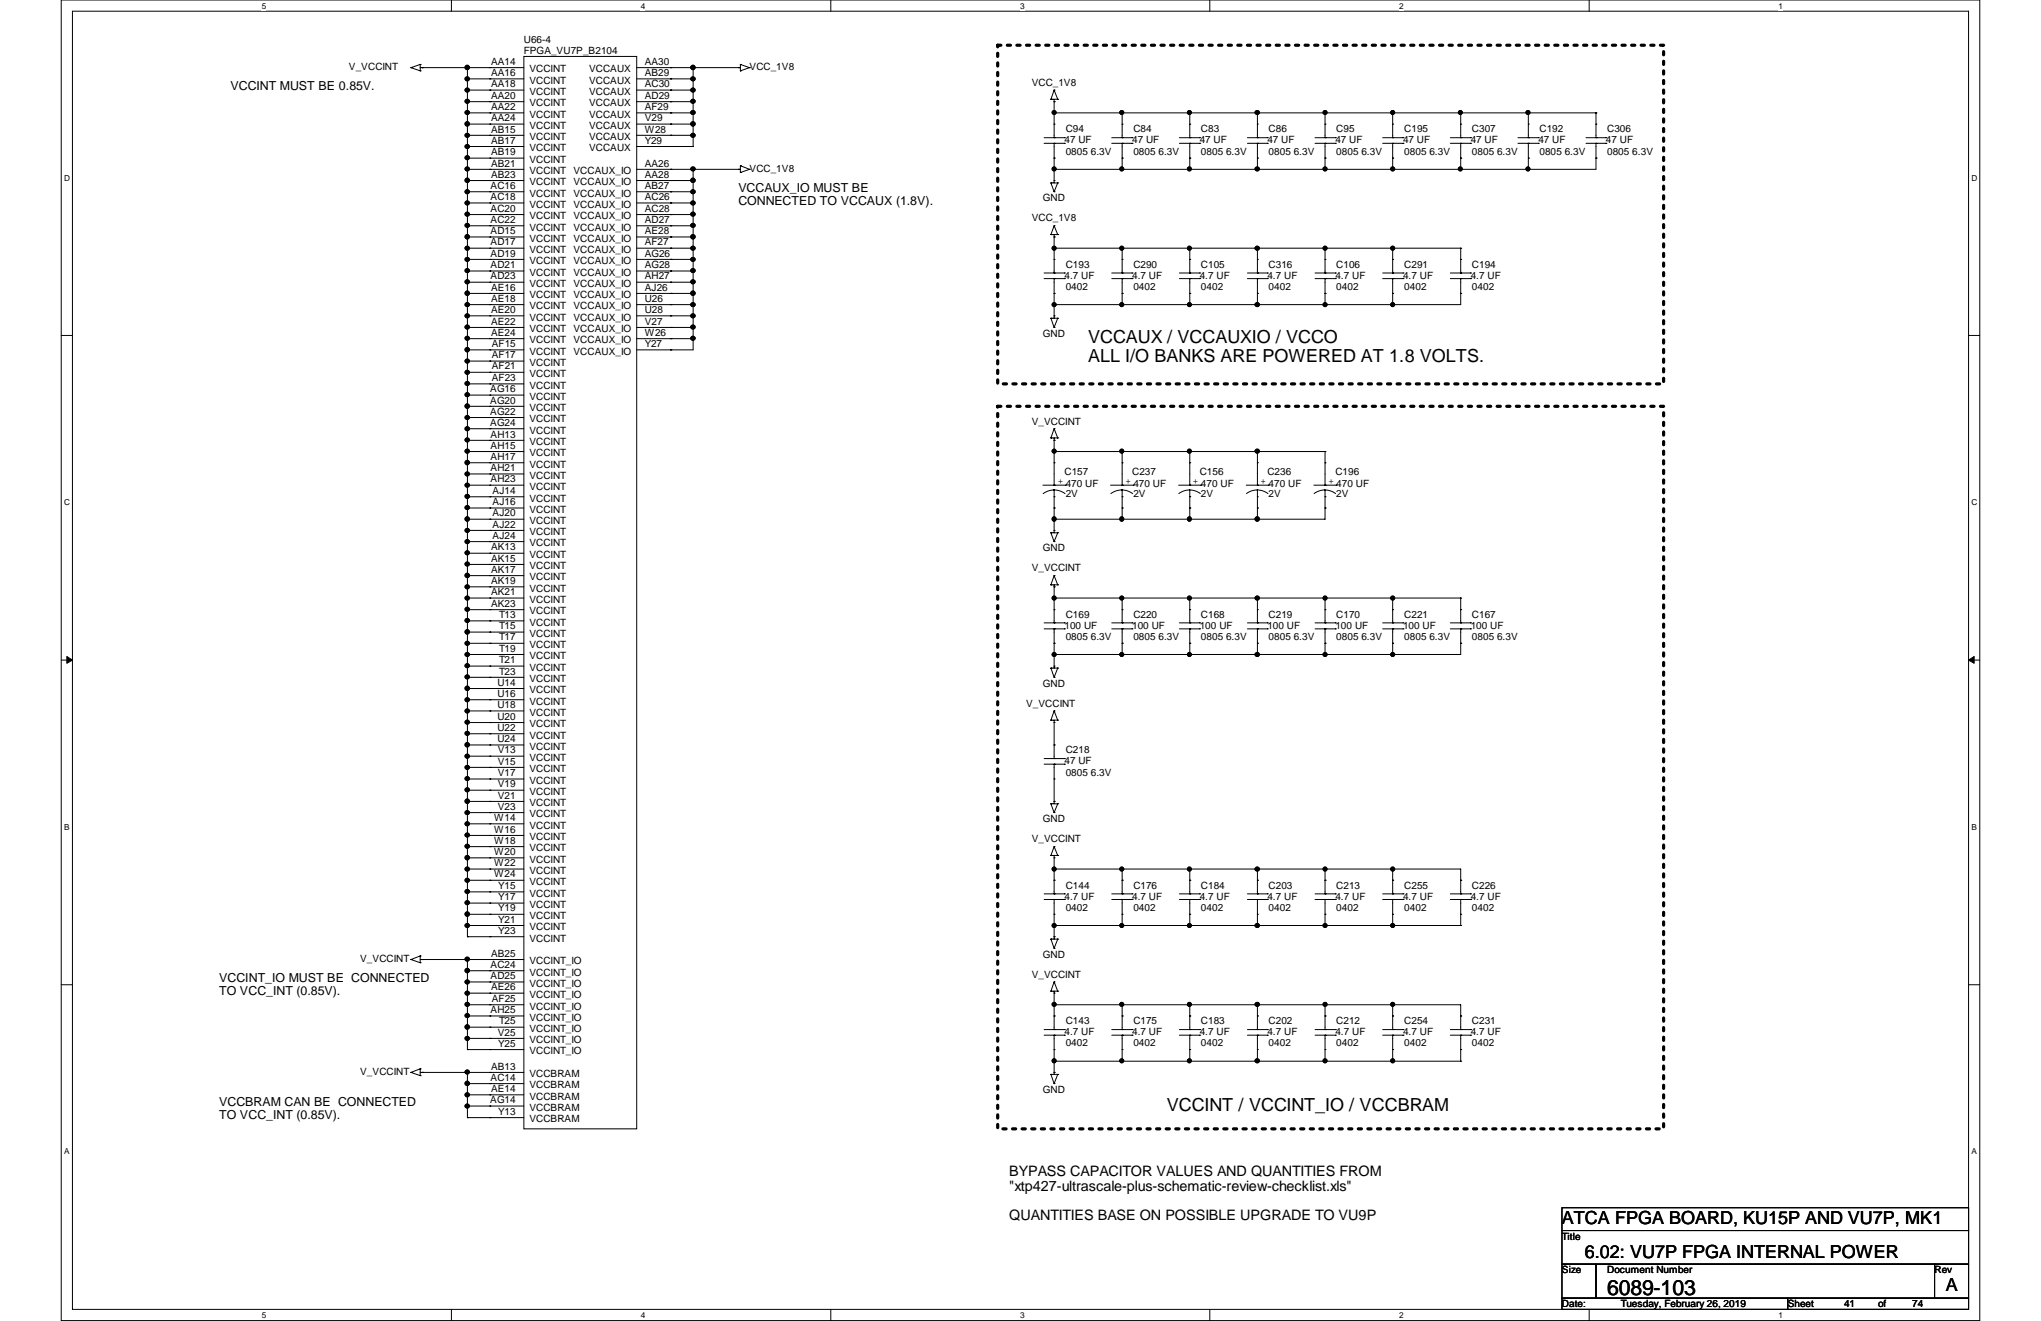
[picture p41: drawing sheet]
<svg xmlns="http://www.w3.org/2000/svg" width="432mm" height="279mm" viewBox="0 0 432 279" stroke-linecap="round" stroke-linejoin="round" font-family="sans-serif">
<defs><g id="words">
<text font-size="4.5" x="340" y="273.8">6089-103</text>
<g font-size="3.8">
<text x="230.2" y="72.6">VCCAUX / VCCAUXIO / VCCO</text>
<text x="230.2" y="76.5">ALL I/O BANKS ARE POWERED AT 1.8 VOLTS.</text>
<text x="246.9" y="234.9">VCCINT / VCCINT_IO / VCCBRAM</text>
<text x="330.5" y="258.8">ATCA FPGA BOARD, KU15P AND VU7P, MK1</text>
<text x="335.3" y="266">6.02: VU7P FPGA INTERNAL POWER</text>
<text x="411.6" y="273.1">A</text>
</g>
<g font-size="3">
<text x="213.5" y="248.7">BYPASS CAPACITOR VALUES AND QUANTITIES FROM</text>
<text x="213.5" y="251.8">&quot;xtp427-ultrascale-plus-schematic-review-checklist.xls&quot;</text>
<text x="213.5" y="258.1">QUANTITIES BASE ON POSSIBLE UPGRADE TO VU9P</text>
</g>
<g font-size="2.6">
<text x="48.8" y="19.1">VCCINT MUST BE 0.85V.</text>
<text x="156.2" y="40.6">VCCAUX_IO MUST BE</text>
<text x="156.2" y="43.3">CONNECTED TO VCCAUX (1.8V).</text>
<text x="46.4" y="207.7">VCCINT_IO MUST BE CONNECTED</text>
<text x="46.4" y="210.4">TO VCC_INT (0.85V).</text>
<text x="46.4" y="233.9">VCCBRAM CAN BE CONNECTED</text>
<text x="46.4" y="236.6">TO VCC_INT (0.85V).</text>
</g>
<g font-size="2.1">
<text x="110.8" y="11.5">FPGA_VU7P_B2104</text>
<text x="110.8" y="9.1">U66-4</text>
<text x="73.8" y="14.8">V_VCCINT</text>
<text x="103.9" y="13.7">AA14</text>
<text x="103.9" y="16.1">AA16</text>
<text x="112" y="15.3">VCCINT</text>
<text x="112" y="17.7">VCCINT</text>
<text x="124.6" y="15.3">VCCAUX</text>
<text x="124.6" y="17.7">VCCAUX</text>
<text x="136.4" y="13.7">AA30</text>
<text x="136.4" y="16.1">AB29</text>
<text x="158.6" y="14.8">VCC_1V8</text>
<text x="103.9" y="18.5">AA18</text>
<text x="103.9" y="20.9">AA20</text>
<text x="103.9" y="23.3">AA22</text>
<text x="112" y="20.1">VCCINT</text>
<text x="112" y="22.5">VCCINT</text>
<text x="124.6" y="20.1">VCCAUX</text>
<text x="124.6" y="22.5">VCCAUX</text>
<text x="136.4" y="18.5">AC30</text>
<text x="136.4" y="20.9">AD29</text>
<text x="136.4" y="23.3">AF29</text>
<text x="218.3" y="18.2">VCC_1V8</text>
<text x="103.9" y="25.7">AA24</text>
<text x="103.9" y="28">AB15</text>
<text x="112" y="24.9">VCCINT</text>
<text x="112" y="27.3">VCCINT</text>
<text x="112" y="29.6">VCCINT</text>
<text x="124.6" y="24.9">VCCAUX</text>
<text x="124.6" y="27.3">VCCAUX</text>
<text x="124.6" y="29.6">VCCAUX</text>
<text x="136.4" y="25.7">V29</text>
<text x="136.4" y="28">W28</text>
<text x="225.5" y="27.9">C94</text>
<text x="239.8" y="27.9">C84</text>
<text x="254.1" y="27.9">C83</text>
<text x="268.4" y="27.9">C86</text>
<text x="282.7" y="27.9">C95</text>
<text x="297.1" y="27.9">C195</text>
<text x="311.4" y="27.9">C307</text>
<text x="325.7" y="27.9">C192</text>
<text x="340" y="27.9">C306</text>
<text x="103.9" y="30.4">AB17</text>
<text x="103.9" y="32.9">AB19</text>
<text x="103.9" y="35.2">AB21</text>
<text x="112" y="32">VCCINT</text>
<text x="112" y="34.5">VCCINT</text>
<text x="124.6" y="32">VCCAUX</text>
<text x="136.4" y="35.2">AA26</text>
<text x="136.4" y="30.4">Y29</text>
<text x="225.2" y="30.3">47 UF</text>
<text x="225.5" y="32.8">0805 6.3V</text>
<text x="239.5" y="30.3">47 UF</text>
<text x="239.8" y="32.8">0805 6.3V</text>
<text x="253.8" y="30.3">47 UF</text>
<text x="254.1" y="32.8">0805 6.3V</text>
<text x="268.1" y="30.3">47 UF</text>
<text x="268.4" y="32.8">0805 6.3V</text>
<text x="282.5" y="30.3">47 UF</text>
<text x="282.7" y="32.8">0805 6.3V</text>
<text x="296.8" y="30.3">47 UF</text>
<text x="297.1" y="32.8">0805 6.3V</text>
<text x="311.1" y="30.3">47 UF</text>
<text x="311.4" y="32.8">0805 6.3V</text>
<text x="325.5" y="30.3">47 UF</text>
<text x="325.7" y="32.8">0805 6.3V</text>
<text x="339.8" y="30.3">47 UF</text>
<text x="340" y="32.8">0805 6.3V</text>
<text x="103.8" y="40">AC16</text>
<text x="103.9" y="37.6">AB23</text>
<text x="112" y="36.8">VCCINT</text>
<text x="112" y="39.2">VCCINT</text>
<text x="112" y="41.6">VCCINT</text>
<text x="121.3" y="36.8">VCCAUX_IO</text>
<text x="121.3" y="39.2">VCCAUX_IO</text>
<text x="121.3" y="41.6">VCCAUX_IO</text>
<text x="136.4" y="37.6">AA28</text>
<text x="136.4" y="40">AB27</text>
<text x="158.6" y="36.3">VCC_1V8</text>
<text x="103.8" y="42.3">AC18</text>
<text x="103.8" y="44.8">AC20</text>
<text x="103.8" y="47.2">AC22</text>
<text x="112" y="43.9">VCCINT</text>
<text x="112" y="46.4">VCCINT</text>
<text x="121.3" y="43.9">VCCAUX_IO</text>
<text x="121.3" y="46.4">VCCAUX_IO</text>
<text x="136.4" y="42.3">AC26</text>
<text x="136.4" y="44.8">AC28</text>
<text x="136.4" y="47.2">AD27</text>
<text x="218.3" y="46.8">VCC_1V8</text>
<text x="220.6" y="42.5">GND</text>
<text x="103.8" y="49.5">AD15</text>
<text x="103.8" y="51.9">AD17</text>
<text x="112" y="48.8">VCCINT</text>
<text x="112" y="51.1">VCCINT</text>
<text x="112" y="53.5">VCCINT</text>
<text x="121.3" y="48.8">VCCAUX_IO</text>
<text x="121.3" y="51.1">VCCAUX_IO</text>
<text x="121.3" y="53.5">VCCAUX_IO</text>
<text x="136.4" y="49.5">AE28</text>
<text x="136.4" y="51.9">AF27</text>
<text x="103.8" y="54.3">AD19</text>
<text x="103.8" y="56.7">AD21</text>
<text x="103.8" y="59.1">AD23</text>
<text x="112" y="55.9">VCCINT</text>
<text x="112" y="58.3">VCCINT</text>
<text x="121.3" y="55.9">VCCAUX_IO</text>
<text x="121.3" y="58.3">VCCAUX_IO</text>
<text x="136.4" y="54.3">AG26</text>
<text x="136.4" y="56.7">AG28</text>
<text x="136.4" y="59.1">AH27</text>
<text x="225.2" y="59">4.7 UF</text>
<text x="225.5" y="56.6">C193</text>
<text x="239.5" y="59">4.7 UF</text>
<text x="239.8" y="56.6">C290</text>
<text x="253.8" y="59">4.7 UF</text>
<text x="254.1" y="56.6">C105</text>
<text x="268.1" y="59">4.7 UF</text>
<text x="268.4" y="56.6">C316</text>
<text x="282.5" y="59">4.7 UF</text>
<text x="282.7" y="56.6">C106</text>
<text x="296.8" y="59">4.7 UF</text>
<text x="297.1" y="56.6">C291</text>
<text x="311.1" y="59">4.7 UF</text>
<text x="311.4" y="56.6">C194</text>
<text x="103.9" y="61.5">AE16</text>
<text x="103.9" y="63.8">AE18</text>
<text x="112" y="60.7">VCCINT</text>
<text x="112" y="63.1">VCCINT</text>
<text x="112" y="65.4">VCCINT</text>
<text x="121.3" y="60.7">VCCAUX_IO</text>
<text x="121.3" y="63.1">VCCAUX_IO</text>
<text x="121.3" y="65.4">VCCAUX_IO</text>
<text x="136.4" y="61.5">AJ26</text>
<text x="136.4" y="63.8">U26</text>
<text x="225.5" y="61.4">0402</text>
<text x="239.8" y="61.4">0402</text>
<text x="254.1" y="61.4">0402</text>
<text x="268.4" y="61.4">0402</text>
<text x="282.7" y="61.4">0402</text>
<text x="297.1" y="61.4">0402</text>
<text x="311.4" y="61.4">0402</text>
<text x="103.9" y="66.2">AE20</text>
<text x="103.9" y="68.7">AE22</text>
<text x="103.9" y="71">AE24</text>
<text x="112" y="67.8">VCCINT</text>
<text x="112" y="70.3">VCCINT</text>
<text x="121.3" y="67.8">VCCAUX_IO</text>
<text x="121.3" y="70.3">VCCAUX_IO</text>
<text x="136.4" y="66.2">U28</text>
<text x="136.4" y="68.7">V27</text>
<text x="136.4" y="71">W26</text>
<text x="220.6" y="71.2">GND</text>
<text x="104.1" y="73.4">AF15</text>
<text x="104.1" y="75.8">AF17</text>
<text x="112" y="72.6">VCCINT</text>
<text x="112" y="75">VCCINT</text>
<text x="112" y="77.4">VCCINT</text>
<text x="121.3" y="72.6">VCCAUX_IO</text>
<text x="121.3" y="75">VCCAUX_IO</text>
<text x="136.4" y="73.4">Y27</text>
<text x="103.7" y="83">AG16</text>
<text x="104.1" y="78.1">AF21</text>
<text x="104.1" y="80.6">AF23</text>
<text x="112" y="79.8">VCCINT</text>
<text x="112" y="82.2">VCCINT</text>
<text x="103.7" y="85.3">AG20</text>
<text x="103.7" y="87.7">AG22</text>
<text x="112" y="84.6">VCCINT</text>
<text x="112" y="87">VCCINT</text>
<text x="112" y="89.3">VCCINT</text>
<text x="218.3" y="89.8">V_VCCINT</text>
<text x="103.7" y="90.1">AG24</text>
<text x="103.8" y="92.5">AH13</text>
<text x="103.8" y="94.9">AH15</text>
<text x="112" y="91.7">VCCINT</text>
<text x="112" y="94.1">VCCINT</text>
<text x="103.8" y="97.3">AH17</text>
<text x="103.8" y="99.7">AH21</text>
<text x="112" y="96.5">VCCINT</text>
<text x="112" y="98.9">VCCINT</text>
<text x="112" y="101.3">VCCINT</text>
<text x="225.2" y="100.5">C157</text>
<text x="239.5" y="100.5">C237</text>
<text x="253.8" y="100.5">C156</text>
<text x="268.1" y="100.5">C236</text>
<text x="282.5" y="100.5">C196</text>
<text x="103.8" y="102">AH23</text>
<text x="104.2" y="104.5">AJ14</text>
<text x="104.2" y="106.8">AJ16</text>
<text x="112" y="103.6">VCCINT</text>
<text x="112" y="106.1">VCCINT</text>
<text x="223.8" y="102.4">+</text>
<text x="225.5" y="103">470 UF</text>
<text x="225.5" y="105.1">2V</text>
<text x="238.1" y="102.4">+</text>
<text x="239.8" y="103">470 UF</text>
<text x="239.8" y="105.1">2V</text>
<text x="252.4" y="102.4">+</text>
<text x="254.1" y="103">470 UF</text>
<text x="254.1" y="105.1">2V</text>
<text x="266.7" y="102.4">+</text>
<text x="268.4" y="103">470 UF</text>
<text x="268.4" y="105.1">2V</text>
<text x="281.1" y="102.4">+</text>
<text x="282.7" y="103">470 UF</text>
<text x="282.7" y="105.1">2V</text>
<text x="104.2" y="109.2">AJ20</text>
<text x="104.2" y="111.6">AJ22</text>
<text x="104.2" y="114">AJ24</text>
<text x="112" y="108.5">VCCINT</text>
<text x="112" y="110.8">VCCINT</text>
<text x="112" y="113.2">VCCINT</text>
<text x="103.9" y="116.4">AK13</text>
<text x="103.9" y="118.8">AK15</text>
<text x="112" y="115.6">VCCINT</text>
<text x="112" y="118">VCCINT</text>
<text x="220.6" y="116.5">GND</text>
<text x="103.9" y="121.2">AK17</text>
<text x="103.9" y="123.5">AK19</text>
<text x="103.9" y="125.9">AK21</text>
<text x="112" y="120.4">VCCINT</text>
<text x="112" y="122.8">VCCINT</text>
<text x="112" y="125.1">VCCINT</text>
<text x="218.3" y="120.8">V_VCCINT</text>
<text x="103.9" y="128.4">AK23</text>
<text x="105.6" y="130.7">T13</text>
<text x="112" y="127.5">VCCINT</text>
<text x="112" y="130">VCCINT</text>
<text x="225.5" y="130.6">C169</text>
<text x="239.8" y="130.6">C220</text>
<text x="254.1" y="130.6">C168</text>
<text x="268.4" y="130.6">C219</text>
<text x="282.7" y="130.6">C170</text>
<text x="297.1" y="130.6">C221</text>
<text x="311.4" y="130.6">C167</text>
<text x="105.6" y="133.1">T15</text>
<text x="105.6" y="135.5">T17</text>
<text x="105.6" y="137.8">T19</text>
<text x="112" y="132.3">VCCINT</text>
<text x="112" y="134.7">VCCINT</text>
<text x="112" y="137.1">VCCINT</text>
<text x="225.2" y="133">100 UF</text>
<text x="225.5" y="135.4">0805 6.3V</text>
<text x="239.5" y="133">100 UF</text>
<text x="239.8" y="135.4">0805 6.3V</text>
<text x="253.8" y="133">100 UF</text>
<text x="254.1" y="135.4">0805 6.3V</text>
<text x="268.1" y="133">100 UF</text>
<text x="268.4" y="135.4">0805 6.3V</text>
<text x="282.5" y="133">100 UF</text>
<text x="282.7" y="135.4">0805 6.3V</text>
<text x="296.8" y="133">100 UF</text>
<text x="297.1" y="135.4">0805 6.3V</text>
<text x="311.1" y="133">100 UF</text>
<text x="311.4" y="135.4">0805 6.3V</text>
<text x="105.6" y="140.3">T21</text>
<text x="105.6" y="142.7">T23</text>
<text x="112" y="139.4">VCCINT</text>
<text x="112" y="141.9">VCCINT</text>
<text x="105.2" y="145">U14</text>
<text x="105.2" y="147.4">U16</text>
<text x="105.2" y="149.8">U18</text>
<text x="112" y="144.3">VCCINT</text>
<text x="112" y="146.6">VCCINT</text>
<text x="112" y="149">VCCINT</text>
<text x="217.1" y="149.5">V_VCCINT</text>
<text x="220.6" y="145.2">GND</text>
<text x="105.2" y="152.2">U20</text>
<text x="105.2" y="154.6">U22</text>
<text x="112" y="151.4">VCCINT</text>
<text x="112" y="153.8">VCCINT</text>
<text x="105.2" y="157">U24</text>
<text x="105.3" y="159.3">V13</text>
<text x="105.3" y="161.7">V15</text>
<text x="112" y="156.2">VCCINT</text>
<text x="112" y="158.6">VCCINT</text>
<text x="112" y="161">VCCINT</text>
<text x="225.2" y="161.6">47 UF</text>
<text x="225.5" y="159.3">C218</text>
<text x="105.3" y="164.2">V17</text>
<text x="105.3" y="166.5">V19</text>
<text x="112" y="163.3">VCCINT</text>
<text x="112" y="165.8">VCCINT</text>
<text x="225.5" y="164.1">0805 6.3V</text>
<text x="104.6" y="173.7">W14</text>
<text x="105.3" y="168.9">V21</text>
<text x="105.3" y="171.3">V23</text>
<text x="112" y="168.1">VCCINT</text>
<text x="112" y="170.5">VCCINT</text>
<text x="112" y="172.9">VCCINT</text>
<text x="220.6" y="173.8">GND</text>
<text x="104.6" y="176.1">W16</text>
<text x="104.6" y="178.5">W18</text>
<text x="112" y="175.3">VCCINT</text>
<text x="112" y="177.7">VCCINT</text>
<text x="218.3" y="178.1">V_VCCINT</text>
<text x="104.6" y="180.8">W20</text>
<text x="104.6" y="183.2">W22</text>
<text x="104.6" y="185.6">W24</text>
<text x="112" y="180.1">VCCINT</text>
<text x="112" y="182.5">VCCINT</text>
<text x="112" y="184.8">VCCINT</text>
<text x="105.4" y="188">Y15</text>
<text x="105.4" y="190.4">Y17</text>
<text x="112" y="187.2">VCCINT</text>
<text x="112" y="189.7">VCCINT</text>
<text x="225.2" y="190.3">4.7 UF</text>
<text x="225.5" y="188">C144</text>
<text x="239.5" y="190.3">4.7 UF</text>
<text x="239.8" y="188">C176</text>
<text x="253.8" y="190.3">4.7 UF</text>
<text x="254.1" y="188">C184</text>
<text x="268.1" y="190.3">4.7 UF</text>
<text x="268.4" y="188">C203</text>
<text x="282.5" y="190.3">4.7 UF</text>
<text x="282.7" y="188">C213</text>
<text x="296.8" y="190.3">4.7 UF</text>
<text x="297.1" y="188">C255</text>
<text x="311.1" y="190.3">4.7 UF</text>
<text x="311.4" y="188">C226</text>
<text x="105.4" y="192.8">Y19</text>
<text x="105.4" y="195.2">Y21</text>
<text x="105.4" y="197.5">Y23</text>
<text x="112" y="192">VCCINT</text>
<text x="112" y="194.4">VCCINT</text>
<text x="112" y="196.8">VCCINT</text>
<text x="225.5" y="192.7">0402</text>
<text x="239.8" y="192.7">0402</text>
<text x="254.1" y="192.7">0402</text>
<text x="268.4" y="192.7">0402</text>
<text x="282.7" y="192.7">0402</text>
<text x="297.1" y="192.7">0402</text>
<text x="311.4" y="192.7">0402</text>
<text x="76.2" y="203.5">V_VCCINT</text>
<text x="103.9" y="202.4">AB25</text>
<text x="112" y="199.1">VCCINT</text>
<text x="112" y="204">VCCINT_IO</text>
<text x="220.6" y="202.5">GND</text>
<text x="103.8" y="204.7">AC24</text>
<text x="103.8" y="207.1">AD25</text>
<text x="103.9" y="209.5">AE26</text>
<text x="112" y="206.3">VCCINT_IO</text>
<text x="112" y="208.7">VCCINT_IO</text>
<text x="218.3" y="206.8">V_VCCINT</text>
<text x="103.8" y="214.3">AH25</text>
<text x="104.1" y="211.9">AF25</text>
<text x="112" y="211.1">VCCINT_IO</text>
<text x="112" y="213.5">VCCINT_IO</text>
<text x="112" y="215.9">VCCINT_IO</text>
<text x="105.3" y="219">V25</text>
<text x="105.4" y="221.4">Y25</text>
<text x="105.6" y="216.7">T25</text>
<text x="112" y="218.3">VCCINT_IO</text>
<text x="112" y="220.6">VCCINT_IO</text>
<text x="225.2" y="218.9">4.7 UF</text>
<text x="225.5" y="216.6">C143</text>
<text x="225.5" y="221.3">0402</text>
<text x="239.5" y="218.9">4.7 UF</text>
<text x="239.8" y="216.6">C175</text>
<text x="239.8" y="221.3">0402</text>
<text x="253.8" y="218.9">4.7 UF</text>
<text x="254.1" y="216.6">C183</text>
<text x="254.1" y="221.3">0402</text>
<text x="268.1" y="218.9">4.7 UF</text>
<text x="268.4" y="216.6">C202</text>
<text x="268.4" y="221.3">0402</text>
<text x="282.5" y="218.9">4.7 UF</text>
<text x="282.7" y="216.6">C212</text>
<text x="282.7" y="221.3">0402</text>
<text x="296.8" y="218.9">4.7 UF</text>
<text x="297.1" y="216.6">C254</text>
<text x="297.1" y="221.3">0402</text>
<text x="311.1" y="218.9">4.7 UF</text>
<text x="311.4" y="216.6">C231</text>
<text x="311.4" y="221.3">0402</text>
<text x="76.2" y="227.3">V_VCCINT</text>
<text x="103.9" y="226.2">AB13</text>
<text x="112" y="227.8">VCCBRAM</text>
<text x="112" y="223">VCCINT_IO</text>
<text x="103.7" y="233.3">AG14</text>
<text x="103.8" y="228.6">AC14</text>
<text x="103.9" y="231">AE14</text>
<text x="112" y="230.2">VCCBRAM</text>
<text x="112" y="232.6">VCCBRAM</text>
<text x="220.6" y="231.1">GND</text>
<text x="105.4" y="235.8">Y13</text>
<text x="112" y="234.9">VCCBRAM</text>
<text x="112" y="237.4">VCCBRAM</text>
<text x="330.5" y="262.2">Title</text>
<text x="330.5" y="269.3">Size</text>
<text x="340" y="269.3">Document Number</text>
<text x="409.3" y="269.3">Rev</text>
<text x="330.5" y="276.5">Date:</text>
<text x="342.9" y="276.5">Tuesday, February 26, 2019</text>
<text x="378.2" y="276.5">Sheet</text>
<text x="390.1" y="276.5">41</text>
<text x="397.3" y="276.5">of</text>
<text x="404.5" y="276.5">74</text>
</g>
<g font-size="1.7">
<text x="55.4" y="1.9">5</text>
<text x="135.6" y="1.9">4</text>
<text x="215.8" y="1.9">3</text>
<text x="296" y="1.9">2</text>
<text x="376.3" y="1.9">1</text>
<text x="13.5" y="38.3">D</text>
<text x="417.1" y="38.3">D</text>
<text x="13.5" y="106.8">C</text>
<text x="417.1" y="106.8">C</text>
<text x="13.5" y="175.5">B</text>
<text x="417.1" y="175.5">B</text>
<text x="13.5" y="244.2">A</text>
<text x="417.1" y="244.2">A</text>
<text x="55.4" y="278.8">5</text>
<text x="135.6" y="278.8">4</text>
<text x="215.8" y="278.8">3</text>
<text x="296" y="278.8">2</text>
<text x="376.3" y="278.8">1</text>
</g>
</g></defs>
<path d="M13 0h405.8v279.3h-405.8zM15.3 2.4h401.2v274.5h-401.2z" fill="none" stroke="#000" stroke-width=".21"/>
<g fill="#fff">
<path d="M55.4 .3h.9v1.9h-.9z"/>
<path d="M55.4 277.2h.9v1.9h-.9z"/>
</g>
<path d="M95.5 0v2.4M95.5 276.9v2.4" fill="none" stroke="#000" stroke-width=".21"/>
<g fill="#fff">
<path d="M135.6 .3h.9v1.9h-.9z"/>
<path d="M135.6 277.2h.9v1.9h-.9z"/>
</g>
<path d="M175.8 0v2.4M175.8 276.9v2.4" fill="none" stroke="#000" stroke-width=".21"/>
<g fill="#fff">
<path d="M215.8 .3h.9v1.9h-.9z"/>
<path d="M215.8 277.2h.9v1.9h-.9z"/>
</g>
<path d="M255.9 0v2.4M255.9 276.9v2.4" fill="none" stroke="#000" stroke-width=".21"/>
<g fill="#fff">
<path d="M296 .3h.9v1.9h-.9z"/>
<path d="M296 277.2h.9v1.9h-.9z"/>
</g>
<path d="M336.2 0v2.4M336.2 276.9v2.4" fill="none" stroke="#000" stroke-width=".21"/>
<g fill="#fff">
<path d="M376.3 .3h.9v1.9h-.9z"/>
<path d="M376.3 277.2h.9v1.9h-.9z"/>
<path d="M13.5 36.7h1.2v1.9h-1.2z"/>
<path d="M417.1 36.7h1.2v1.9h-1.2z"/>
<path d="M13.5 105.2h1.2v2h-1.2z"/>
<path d="M417.1 105.2h1.2v2h-1.2z"/>
</g>
<path d="M13 71h2.3M416.5 71h2.3" fill="none" stroke="#000" stroke-width=".21"/>
<g fill="#fff">
<path d="M13.5 173.9h1.1v2h-1.1z"/>
<path d="M417.1 173.9h1.1v2h-1.1z"/>
</g>
<path d="M13 139.6h2.3M416.5 139.6h2.3" fill="none" stroke="#000" stroke-width=".21"/>
<path d="M14.1 138.9v1.4l1.2-.7zM416.5 139.6l1.2 .7v-1.4z" fill="#000" stroke="#000" stroke-width=".21"/>
<g fill="#fff">
<path d="M13.5 242.6h1.1v1.9h-1.1z"/>
<path d="M417.1 242.6h1.1v1.9h-1.1z"/>
</g>
<g fill="none" stroke="#000" stroke-width=".21">
<path d="M87 14.3h.1M87 14.3l1.9 .7M88.9 15h.1M88.9 13.6h.1M88.9 13.6v1.4M88.9 13.6l-1.9 .7M89.3 14.3h.1M98.9 14.3h.1M98.9 14.3v183.8M98.9 16.7h.1M98.9 19h.1M98.9 16.7h11.9"/>
<path d="M98.9 19l11.9 .1M103.6 14.3h.1M103.6 16.7h.1M103.6 19.1h.1M110.8 11.9h23.9v226.9h-23.9zM110.8 14.3h-21.9M134.7 14.3h21.9M141.9 14.3h.1M141.9 16.7h.1M141.9 19.1h.1M146.6 14.3h.1M146.6 16.7h.1"/>
<path d="M146.6 19h.1M146.6 16.7h-11.9M146.6 19l-11.9 .1M146.6 14.3v16.7h-11.9M156.2 14.3h.1M156.6 15h.1M156.6 13.6h.1M156.6 13.6v1.4M156.6 13.6l2 .7M158.6 14.3h.1M158.6 14.3l-2 .7M223 19.1h.1"/>
<path d="M223 19.1l.8 1.9M223 19.1l-.7 1.9M98.9 21.5h.1M98.9 28.6h.1M98.9 31h.1M98.9 33.4h.1M98.9 35.8h.1M98.9 28.6h11.9M98.9 31h11.9M98.9 33.4h11.9M98.9 23.9h.1M98.9 26.2h.1"/>
<path d="M98.9 38.2h.1M98.9 35.8h11.9M98.9 21.5h11.9M98.9 23.9h11.9M98.9 26.2h11.9M98.9 38.2h11.9M103.6 21.5h.1M103.6 23.9h.1M103.6 26.2h.1M103.6 28.6h.1M103.6 31h.1M103.6 33.4h.1"/>
<path d="M103.6 35.8h.1M103.6 38.2h.1M134.7 38.2h11.9M141.9 35.8h.1M141.9 38.2h.1M141.9 21.5h.1M141.9 23.9h.1M141.9 26.2h.1M141.9 28.6h.1M141.9 31h.1M146.6 21.5h.1M146.6 23.9h.1"/>
<path d="M146.6 28.6h.1M146.6 26.2h.1M146.6 21.5h-11.9M146.6 23.9h-11.9M146.6 26.2h-11.9M146.6 28.6h-11.9M146.6 35.8h.1M146.6 38.2h.1M146.6 35.8v38.2h-11.9M156.2 35.8h.1M156.6 36.5h.1M156.6 35.1h.1"/>
<path d="M156.6 35.1v1.4M156.6 35.8h-21.9M156.6 35.1l2 .7M158.6 35.8h.1M158.6 35.8l-2 .7M220.9 30.3h4.3M220.9 29.1h4.3M222.3 21h.1M222.3 21h1.5M222.3 38.7h.1M222.3 38.7h1.5M222.3 38.7l.7 1.9"/>
<path d="M223 26.2h.1M223 33.4h.1M223 21.5h.1M223 21v8.1M223 38.2h.1M223 29.1h.1M223 30.3h.1M223 30.3v8.4M223 23.9h.1M223 35.8h.1M223.8 21h.1M223.8 38.7h.1"/>
<path d="M223.8 38.7l-.8 1.9M225.2 30.3h.1M225.2 29.1h.1M235.2 30.3h4.3M235.2 29.1h4.3M237.4 29.1h.1M237.4 30.3h.1M237.4 30.3v5.5M237.4 35.8h.1M237.4 26.2h.1M237.4 33.4h.1M237.4 23.9h.1"/>
<path d="M237.4 23.9v5.2M239.5 30.3h.1M239.5 29.1h.1M249.5 30.3h4.3M249.5 29.1h4.3M251.7 29.1h.1M251.7 30.3h.1M251.7 30.3v5.5M251.7 23.9h.1M251.7 35.8h.1M251.7 23.9v5.2M251.7 26.2h.1"/>
<path d="M251.7 33.4h.1M253.8 30.3h.1M253.8 29.1h.1M263.9 30.3h4.2M263.9 29.1h4.2M266 35.8h.1M266 26.2h.1M266 33.4h.1M266 23.9h.1M266 23.9v5.2M266 29.1h.1M266 30.3h.1"/>
<path d="M266 30.3v5.5M268.1 30.3h.1M268.1 29.1h.1M278.2 30.3h4.3M278.2 29.1h4.3M280.3 29.1h.1M280.3 30.3h.1M280.3 30.3v5.5M280.3 35.8h.1M280.3 26.2h.1M280.3 33.4h.1M280.3 23.9h.1"/>
<path d="M280.3 23.9v5.2M282.5 30.3h.1M282.5 29.1h.1M292.5 30.3h4.3M292.5 29.1h4.3M294.6 23.9h.1M294.6 35.8h.1M294.6 23.9v5.2M294.6 26.2h.1M294.6 33.4h.1M294.6 29.1h.1M294.6 30.3h.1"/>
<path d="M294.6 30.3v5.5M296.8 30.3h.1M296.8 29.1h.1M306.8 30.3h4.4M306.8 29.1h4.4M309 35.8h.1M309 26.2h.1M309 33.4h.1M309 23.9h.1M309 23.9v5.2M309 29.1h.1M309 30.3h.1"/>
<path d="M309 30.3v5.5M311.2 30.3h.1M311.2 29.1h.1M321.1 30.3h4.4M321.1 29.1h4.4M323.3 23.9h.1M323.3 35.8h.1M323.3 23.9v5.2M323.3 26.2h.1M323.3 33.4h.1M323.3 29.1h.1M323.3 30.3h.1"/>
<path d="M323.3 30.3v5.5M325.5 30.3h.1M325.5 29.1h.1M335.5 30.3h4.3M335.5 29.1h4.3M337.7 29.1h.1M337.7 30.3h.1M337.7 30.3v5.5h-114.7M337.7 26.2h.1M337.7 33.4h.1M337.7 23.9h.1M337.7 23.9h-114.7"/>
<path d="M337.7 23.9v5.2M339.8 30.3h.1M339.8 29.1h.1M98.9 47.8h.1M98.9 52.5h.1M98.9 47.8h11.9M98.9 40.6h.1M98.9 42.9h.1M98.9 45.4h.1M98.9 50.1h.1M98.9 54.9h.1M98.9 57.3h.1"/>
<path d="M98.9 59.7h.1M98.9 40.6h11.9M98.9 42.9h11.9M98.9 45.4h11.9M98.9 50.1h11.9M98.9 52.5h11.9M98.9 54.9h11.9M98.9 57.3h11.9M98.9 59.7h11.9M103.6 40.6h.1M103.6 42.9h.1M103.6 45.4h.1"/>
<path d="M103.6 47.8h.1M103.6 50.1h.1M103.6 52.5h.1M103.6 54.9h.1M103.6 57.3h.1M103.6 59.7h.1M134.7 42.9h11.9M134.7 45.4h11.9M134.7 47.8h11.9M134.7 50.1h11.9M141.9 40.6h.1M141.9 42.9h.1"/>
<path d="M141.9 45.4h.1M141.9 47.8h.1M141.9 50.1h.1M141.9 52.5h.1M141.9 54.9h.1M141.9 57.3h.1M141.9 59.7h.1M146.6 40.6h.1M146.6 42.9h.1M146.6 45.4h.1M146.6 47.8h.1M146.6 52.5h.1"/>
<path d="M146.6 54.9h.1M146.6 57.3h.1M146.6 59.7h.1M146.6 50.1h.1M146.6 52.5h-11.9M146.6 54.9h-11.9M146.6 57.3h-11.9M146.6 59.7h-11.9M146.6 40.6h-11.9M220.9 58.9h4.3M220.9 57.7h4.3M222.3 49.6h.1"/>
<path d="M222.3 49.6h1.5M223 54.9h.1M223 52.5h.1M223 50.1h.1M223 47.8h.1M223 49.6v8.1M223 47.8l.8 1.8M223 47.8l-.7 1.8M223 40.6h.1M223 57.7h.1M223 58.9h.1M223 58.9v8.4"/>
<path d="M223.8 49.6h.1M225.2 58.9h.1M225.2 57.7h.1M235.2 58.9h4.3M235.2 57.7h4.3M237.4 57.7h.1M237.4 58.9h.1M237.4 58.9v5.5M237.4 54.9h.1M237.4 52.5h.1M237.4 52.5v5.2M239.5 58.9h.1"/>
<path d="M239.5 57.7h.1M249.5 58.9h4.3M249.5 57.7h4.3M251.7 57.7h.1M251.7 58.9h.1M251.7 58.9v5.5M251.7 52.5h.1M251.7 52.5v5.2M251.7 54.9h.1M253.8 58.9h.1M253.8 57.7h.1M263.9 58.9h4.2"/>
<path d="M263.9 57.7h4.2M266 57.7h.1M266 58.9h.1M266 54.9h.1M266 52.5h.1M266 52.5v5.2M266 58.9v5.5M268.1 58.9h.1M268.1 57.7h.1M278.2 58.9h4.3M278.2 57.7h4.3M280.3 57.7h.1"/>
<path d="M280.3 58.9h.1M280.3 52.5h.1M280.3 58.9v5.5M280.3 54.9h.1M280.3 52.5v5.2M282.5 58.9h.1M282.5 57.7h.1M292.5 58.9h4.3M292.5 57.7h4.3M294.6 57.7h.1M294.6 58.9h.1M294.6 54.9h.1"/>
<path d="M294.6 58.9v5.5M294.6 52.5h.1M294.6 52.5v5.2M296.8 58.9h.1M296.8 57.7h.1M306.8 58.9h4.3M306.8 57.7h4.3M309 57.7h.1M309 58.9h.1M309 54.9h.1M309 58.9v5.5h-86M309 52.5h.1"/>
<path d="M309 52.5v5.2M309 52.5h-86M311.1 58.9h.1M311.1 57.7h.1M98.9 64.4h.1M98.9 71.6h.1M98.9 76.4h.1M98.9 71.6h11.9M98.9 62.1h.1M98.9 66.8h.1M98.9 69.3h.1M98.9 74h.1"/>
<path d="M98.9 78.7h.1M98.9 62.1h11.9M98.9 64.4h11.9M98.9 66.8h11.9M98.9 69.3h11.9M98.9 74h11.9M98.9 76.4h11.9M98.9 78.7h11.9M103.6 62.1h.1M103.6 64.4h.1M103.6 66.8h.1M103.6 69.3h.1"/>
<path d="M103.6 71.6h.1M103.6 74h.1M103.6 76.4h.1M103.6 78.7h.1M141.9 62.1h.1M141.9 64.4h.1M141.9 66.8h.1M141.9 69.3h.1M141.9 71.6h.1M141.9 74h.1M146.6 62.1h.1M146.6 66.8h.1"/>
<path d="M146.6 69.3h.1M146.6 71.6h.1M146.6 64.4h.1M146.6 62.1h-11.9M146.6 64.4h-11.9M146.6 66.8h-11.9M146.6 69.3h-11.9M146.6 71.6h-11.9M222.3 67.3h.1M222.3 67.3h1.5M222.3 67.3l.7 2M223 62.1h.1"/>
<path d="M223 66.8h.1M223 69.3h.1M223 64.4h.1M223.8 67.3h.1M223.8 67.3l-.8 2M237.4 62.1h.1M237.4 64.4h.1M251.7 64.4h.1M251.7 62.1h.1M266 64.4h.1M266 62.1h.1M280.3 64.4h.1"/>
<path d="M280.3 62.1h.1M294.6 64.4h.1M294.6 62.1h.1M309 62.1h.1M98.9 83.6h.1M98.9 85.9h.1M98.9 83.6h11.9M98.9 81.2h.1M98.9 88.3h.1M98.9 90.7h.1M98.9 93.1h.1M98.9 95.5h.1"/>
<path d="M98.9 97.9h.1M98.9 81.2h11.9M98.9 85.9h11.9M98.9 88.3h11.9M98.9 90.7h11.9M98.9 93.1h11.9M98.9 95.5h11.9M98.9 97.9h11.9M103.6 81.2h.1M103.6 83.6h.1M103.6 85.9h.1M103.6 88.3h.1"/>
<path d="M103.6 90.7h.1M103.6 93.1h.1M103.6 95.5h.1M103.6 97.9h.1M222.3 92.6h.1M222.3 92.6h1.5M223 97.9h.1M223 93.1h.1M223 90.7h.1M223 92.6v10M223 90.7l-.7 1.9M223 90.7l.8 1.9"/>
<path d="M223 95.5h.1M223.8 92.6h.1M237.4 97.9h.1M237.4 95.5h.1M237.4 95.5v7.1M251.7 95.5h.1M251.7 95.5v7.1M251.7 97.9h.1M266 97.9h.1M266 95.5h.1M266 95.5v7.1M280.3 95.5h-57.3"/>
<path d="M280.3 97.9h.1M280.3 95.5h.1M280.3 95.5v7.1M98.9 102.6h.1M98.9 107.4h.1M98.9 109.8h.1M98.9 112.2h.1M98.9 117h.1M98.9 107.4h11.9M98.9 109.8h11.9M98.9 100.2h.1M98.9 105.1h.1"/>
<path d="M98.9 114.6h.1M98.9 119.4h.1M98.9 102.6h11.9M98.9 100.2h11.9M98.9 105.1h11.9M98.9 112.2h11.9M98.9 114.6h11.9M98.9 117h11.9M98.9 119.4h11.9M103.6 100.2h.1M103.6 102.6h.1M103.6 105.1h.1"/>
<path d="M103.6 107.4h.1M103.6 109.8h.1M103.6 112.2h.1M103.6 114.6h.1M103.6 117h.1M103.6 119.4h.1M220.6 102.6h4.9M222.3 112.7h.1M222.3 112.7h1.5M222.3 112.7l.7 1.9M223 103.6l1 .2 1.3 .6M223 103.6l-1.5 .3-.8 .5"/>
<path d="M223 107.4h.1M223 112.2h.1M223 114.6h.1M223 109.8h.1M223 105.1h.1M223 102.6h.1M223 103.6v9.1M223.8 112.7h.1M223.8 112.7l-.8 1.9M225.5 102.6h.1M235 102.6h4.8M235 104.4l.9-.5 1.4-.3 1 .2 1.3 .6"/>
<path d="M237.4 109.8h.1M237.4 105.1h.1M237.4 102.6h.1M237.4 103.6v6.2M237.4 107.4h.1M239.8 102.6h.1M249.3 102.6h4.8M249.4 104.4a3.8 3.8 0 0 1 4.5 0M251.7 105.1h.1M251.7 102.6h.1M251.7 109.8h.1M251.7 103.6v6.2"/>
<path d="M251.7 107.4h.1M254.1 102.6h.1M263.7 102.6h4.7M263.7 104.4a3.8 3.8 0 0 1 4.6 0M266 105.1h.1M266 102.6h.1M266 109.8h.1M266 103.6v6.2M266 107.4h.1M268.4 102.6h.1M278 102.6h4.7M278 104.4a3.8 3.8 0 0 1 4.6 0"/>
<path d="M280.3 105.1h.1M280.3 102.6h.1M280.3 107.4h.1M280.3 103.6v6.2h-57.3M282.7 102.6h.1M98.9 124.1h.1M98.9 133.7h.1M98.9 121.8h.1M98.9 126.5h.1M98.9 128.9h.1M98.9 131.3h.1M98.9 136.1h.1"/>
<path d="M98.9 138.4h.1M98.9 121.8h11.9M98.9 124.1h11.9M98.9 126.5h11.9M98.9 128.9h11.9M98.9 131.3h11.9M98.9 133.7h11.9M98.9 136.1h11.9M98.9 138.4h11.9M103.6 121.8h.1M103.6 124.1h.1M103.6 126.5h.1"/>
<path d="M103.6 128.9h.1M103.6 131.3h.1M103.6 133.7h.1M103.6 136.1h.1M103.6 138.4h.1M220.9 133h4.3M220.9 131.7h4.3M222.3 123.7h.1M222.3 123.7h1.5M223 128.9h.1M223 136.1h.1M223 124.1h.1"/>
<path d="M223 121.8h.1M223 123.7v8M223 121.8l-.7 1.9M223 121.8l.8 1.9M223 131.7h.1M223 133h.1M223 133v8.3M223 126.5h.1M223 138.4h.1M223.8 123.7h.1M225.2 133h.1M225.2 131.7h.1"/>
<path d="M235.2 133h4.3M235.2 131.7h4.3M237.4 131.7h.1M237.4 133h.1M237.4 133v5.4M237.4 128.9h.1M237.4 136.1h.1M237.4 126.5h.1M237.4 138.4h.1M237.4 126.5v5.2M239.5 133h.1M239.5 131.7h.1"/>
<path d="M249.5 133h4.3M249.5 131.7h4.3M251.7 131.7h.1M251.7 133h.1M251.7 133v5.4M251.7 138.4h.1M251.7 128.9h.1M251.7 136.1h.1M251.7 126.5h.1M251.7 126.5v5.2M253.8 133h.1M253.8 131.7h.1"/>
<path d="M263.9 133h4.2M263.9 131.7h4.2M266 126.5h.1M266 128.9h.1M266 136.1h.1M266 138.4h.1M266 126.5v5.2M266 131.7h.1M266 133h.1M266 133v5.4M268.1 133h.1M268.1 131.7h.1"/>
<path d="M278.2 133h4.3M278.2 131.7h4.3M280.3 131.7h.1M280.3 133h.1M280.3 133v5.4M280.3 138.4h.1M280.3 128.9h.1M280.3 136.1h.1M280.3 126.5h.1M280.3 126.5v5.2M282.5 133h.1M282.5 131.7h.1"/>
<path d="M292.5 133h4.3M292.5 131.7h4.3M294.6 131.7h.1M294.6 133h.1M294.6 133v5.4M294.6 126.5h.1M294.6 138.4h.1M294.6 126.5v5.2M294.6 128.9h.1M294.6 136.1h.1M296.8 133h.1M296.8 131.7h.1"/>
<path d="M306.8 133h4.4M306.8 131.7h4.4M309 128.9h.1M309 136.1h.1M309 126.5h.1M309 126.5v5.2M309 126.5h-86M309 131.7h.1M309 133h.1M309 133v5.4h-86M311.2 133h.1M311.2 131.7h.1"/>
<path d="M98.9 140.9h.1M98.9 148h.1M98.9 150.4h.1M98.9 140.9h11.9M98.9 148h11.9M98.9 143.3h.1M98.9 145.6h.1M98.9 152.8h.1M98.9 155.2h.1M98.9 157.6h.1M98.9 159.9h.1M98.9 143.3h11.9"/>
<path d="M98.9 145.6h11.9M98.9 150.4h11.9M98.9 152.8h11.9M98.9 155.2h11.9M98.9 157.6h11.9M98.9 159.9h11.9M103.6 140.9h.1M103.6 143.3h.1M103.6 145.6h.1M103.6 148h.1M103.6 150.4h.1M103.6 152.8h.1"/>
<path d="M103.6 155.2h.1M103.6 157.6h.1M103.6 159.9h.1M222.3 141.3h.1M222.3 152.3h.1M222.3 141.3h1.5M222.3 141.3l.7 2M222.3 152.3h1.5M223 157.6h.1M223 140.9h.1M223 143.3h.1M223 152.8h.1"/>
<path d="M223 150.4h.1M223 152.3v8.1M223 150.4l-.7 1.9M223 150.4l.8 1.9M223.8 141.3h.1M223.8 152.3h.1M223.8 141.3l-.8 2M98.9 164.8h.1M98.9 164.8h11.9M98.9 162.3h.1M98.9 167.1h.1M98.9 169.5h.1"/>
<path d="M98.9 171.9h.1M98.9 174.2h.1M98.9 176.7h.1M98.9 179.1h.1M98.9 162.3h11.9M98.9 167.1h11.9M98.9 169.5h11.9M98.9 171.9h11.9M98.9 174.2h11.9M98.9 176.7h11.9M98.9 179.1h11.9M103.6 162.3h.1"/>
<path d="M103.6 164.8h.1M103.6 167.1h.1M103.6 169.5h.1M103.6 171.9h.1M103.6 174.2h.1M103.6 176.7h.1M103.6 179.1h.1M220.9 161.6h4.3M220.9 160.4h4.3M222.3 170h.1M222.3 170h1.5M222.3 170l.7 1.9"/>
<path d="M223 164.8h.1M223 179.1h.1M223 169.5h.1M223 171.9h.1M223 179.1l-.7 1.8M223 179.1l.8 1.8M223 160.4h.1M223 161.6h.1M223 161.6v8.4M223.8 170h.1M223.8 170l-.8 1.9M225.2 161.6h.1"/>
<path d="M225.2 160.4h.1M98.9 188.6h.1M98.9 188.6h11.9M98.9 181.4h.1M98.9 183.8h.1M98.9 186.2h.1M98.9 191h.1M98.9 193.4h.1M98.9 195.7h.1M98.9 198.1h.1M98.9 181.4h11.9M98.9 183.8h11.9"/>
<path d="M98.9 186.2h11.9M98.9 191h11.9M98.9 193.4h11.9M98.9 195.7h11.9M98.9 198.1h11.9M103.6 181.4h.1M103.6 183.8h.1M103.6 186.2h.1M103.6 188.6h.1M103.6 191h.1M103.6 193.4h.1M103.6 195.7h.1"/>
<path d="M103.6 198.1h.1M220.9 190.2h4.3M220.9 189.1h4.3M222.3 180.9h.1M222.3 198.6h.1M222.3 180.9h1.5M222.3 198.6h1.5M222.3 198.6l.7 2M223 189.1h.1M223 190.2h.1M223 186.2h.1M223 193.4h.1"/>
<path d="M223 183.8h.1M223 190.2v8.4M223 183.8h86v5.3M223 181.4h.1M223 198.1h.1M223 180.9v8.2M223 195.7h.1M223.8 180.9h.1M223.8 198.6h.1M223.8 198.6l-.8 2M225.2 190.2h.1M225.2 189.1h.1"/>
<path d="M235.2 190.2h4.3M235.2 189.1h4.3M237.4 183.8h.1M237.4 183.8v5.3M237.4 189.1h.1M237.4 190.2h.1M237.4 186.2h.1M237.4 193.4h.1M237.4 195.7h.1M237.4 190.2v5.5M239.5 190.2h.1M239.5 189.1h.1"/>
<path d="M249.5 190.2h4.3M249.5 189.1h4.3M251.7 183.8h.1M251.7 183.8v5.3M251.7 189.1h.1M251.7 190.2h.1M251.7 186.2h.1M251.7 193.4h.1M251.7 195.7h.1M251.7 190.2v5.5M253.8 190.2h.1M253.8 189.1h.1"/>
<path d="M263.9 190.2h4.2M263.9 189.1h4.2M266 189.1h.1M266 190.2h.1M266 186.2h.1M266 193.4h.1M266 183.8h.1M266 183.8v5.3M266 190.2v5.5M266 195.7h.1M268.1 190.2h.1M268.1 189.1h.1"/>
<path d="M278.2 190.2h4.3M278.2 189.1h4.3M280.3 183.8h.1M280.3 189.1h.1M280.3 190.2h.1M280.3 186.2h.1M280.3 193.4h.1M280.3 190.2v5.5M280.3 183.8v5.3M280.3 195.7h.1M282.5 190.2h.1M282.5 189.1h.1"/>
<path d="M292.5 190.2h4.3M292.5 189.1h4.3M294.6 183.8h.1M294.6 189.1h.1M294.6 190.2h.1M294.6 186.2h.1M294.6 193.4h.1M294.6 195.7h.1M294.6 183.8v5.3M294.6 190.2v5.5M296.8 190.2h.1M296.8 189.1h.1"/>
<path d="M306.8 190.2h4.4M306.8 189.1h4.4M309 186.2h.1M309 193.4h.1M309 195.7h.1M309 195.7h-86M309 189.1h.1M309 190.2h.1M309 190.2v5.5M311.2 190.2h.1M311.2 189.1h.1M13 208.3h2.3"/>
<path d="M87 202.9h.1M87 202.9l1.9 .7M88.9 203.6h.1M88.9 202.2h.1M88.9 202.2v1.4M88.9 202.9h21.9M88.9 202.2l-1.9 .7M89.3 202.9h.1M98.9 205.3h.1M98.9 207.7h.1M98.9 210.1h.1M98.9 207.7h11.9"/>
<path d="M98.9 202.9h.1M98.9 212.5h.1M98.9 214.9h.1M98.9 217.3h.1M98.9 219.6h.1M98.9 210.1h11.9M98.9 202.9v19.1M103.6 202.9h.1M103.6 205.3h.1M103.6 207.7h.1M103.6 210.1h.1M103.6 212.5h.1"/>
<path d="M103.6 214.9h.1M103.6 217.3h.1M103.6 219.6h.1M110.8 205.3h-11.9M110.8 212.5h-11.9M110.8 214.9h-11.9M110.8 217.3h-11.9M110.8 219.6h-11.9M220.9 218.9h4.3M220.9 217.8h4.3M222.3 209.6h.1M222.3 209.6h1.5"/>
<path d="M223 217.8h.1M223 218.9h.1M223 214.9h.1M223 218.9v8.3M223 212.5h86v5.3M223 212.5h.1M223 200.6h.1M223 210.1h.1M223 207.7h.1M223 209.6v8.2M223 207.7l-.7 1.9M223 207.7l.8 1.9"/>
<path d="M223.8 209.6h.1M225.2 218.9h.1M225.2 217.8h.1M235.2 218.9h4.3M235.2 217.8h4.3M237.4 217.8h.1M237.4 218.9h.1M237.4 212.5h.1M237.4 212.5v5.3M237.4 218.9v5.6M237.4 214.9h.1M239.5 218.9h.1"/>
<path d="M239.5 217.8h.1M249.5 218.9h4.3M249.5 217.8h4.3M251.7 212.5h.1M251.7 212.5v5.3M251.7 217.8h.1M251.7 218.9h.1M251.7 214.9h.1M251.7 218.9v5.6M253.8 218.9h.1M253.8 217.8h.1M263.9 218.9h4.2"/>
<path d="M263.9 217.8h4.2M266 217.8h.1M266 218.9h.1M266 214.9h.1M266 212.5h.1M266 212.5v5.3M266 218.9v5.6M268.1 218.9h.1M268.1 217.8h.1M278.2 218.9h4.3M278.2 217.8h4.3M280.3 217.8h.1"/>
<path d="M280.3 218.9h.1M280.3 218.9v5.6M280.3 214.9h.1M280.3 212.5h.1M280.3 212.5v5.3M282.5 218.9h.1M282.5 217.8h.1M292.5 218.9h4.3M292.5 217.8h4.3M294.6 212.5h.1M294.6 212.5v5.3M294.6 214.9h.1"/>
<path d="M294.6 217.8h.1M294.6 218.9h.1M294.6 218.9v5.6M296.8 218.9h.1M296.8 217.8h.1M306.8 218.9h4.3M306.8 217.8h4.3M309 217.8h.1M309 218.9h.1M309 218.9v5.6M309 214.9h.1M311.1 218.9h.1"/>
<path d="M311.1 217.8h.1M416.5 208.3h2.3M87 226.8h.1M87 226.8l1.9 .7M88.9 227.5h.1M88.9 226.1h.1M88.9 226.1v1.4M88.9 226.8h21.9M88.9 226.1l-1.9 .7M89.3 226.8h.1M98.9 226.8h.1M98.9 226.8v9.6"/>
<path d="M98.9 229.2h.1M98.9 231.6h.1M98.9 233.9h.1M98.9 236.4h.1M98.9 222h.1M98.9 231.6h11.9M98.9 233.9h11.9M98.9 236.4h11.9M98.9 222h11.9M103.6 226.8h.1M103.6 229.2h.1M103.6 231.6h.1"/>
<path d="M103.6 233.9h.1M103.6 236.4h.1M103.6 222h.1M110.8 229.2h-11.9M222.3 227.2h.1M222.3 227.2h1.5M222.3 227.2l.7 2M223 222h.1M223 224.5h.1M223 224.5h86M223 226.8h.1M223 229.2h.1"/>
<path d="M223.8 227.2h.1M223.8 227.2l-.8 2M237.4 224.5h.1M237.4 222h.1M251.7 224.5h.1M251.7 222h.1M266 224.5h.1M266 222h.1M280.3 224.5h.1M280.3 222h.1M294.6 224.5h.1M294.6 222h.1"/>
<path d="M309 222h.1M309 224.5h.1M330.5 255.4h86v4.9h-86zM330.5 260.3h86v7.1h-86zM330.5 267.4h7.2v7.2h-7.2zM330.5 274.6h47.7v2.3h-47.7zM337.7 267.4h71.6v7.2h-71.6zM378.2 274.6h38.3v2.3h-38.3zM409.3 267.4h7.2v7.2h-7.2z"/>
</g>
<path d="M211.1 9.6h140.9v71.6h-140.9zM211.1 85.9h140.9v152.9h-140.9z" fill="none" stroke="#000" stroke-width=".68" stroke-dasharray=".7 1.4"/>
<g fill="#000" stroke="#000" stroke-width=".21">
<circle cx="98.8" cy="14.3" r=".47"/>
<circle cx="98.9" cy="19" r=".45"/>
<circle cx="98.9" cy="16.7" r=".45"/>
<circle cx="146.6" cy="14.3" r=".47"/>
<circle cx="146.6" cy="16.7" r=".45"/>
<circle cx="146.6" cy="19" r=".45"/>
<circle cx="98.8" cy="26.2" r=".47"/>
<circle cx="98.8" cy="38.1" r=".47"/>
<circle cx="98.9" cy="21.4" r=".45"/>
<circle cx="98.9" cy="28.6" r=".45"/>
<circle cx="98.9" cy="23.8" r=".45"/>
<circle cx="98.9" cy="31" r=".45"/>
<circle cx="98.9" cy="33.4" r=".45"/>
<circle cx="98.9" cy="35.7" r=".45"/>
<circle cx="146.6" cy="38.1" r=".47"/>
<circle cx="146.6" cy="26.2" r=".47"/>
<circle cx="146.6" cy="35.7" r=".45"/>
<circle cx="146.6" cy="28.6" r=".45"/>
<circle cx="146.6" cy="21.4" r=".45"/>
<circle cx="146.6" cy="23.8" r=".45"/>
<circle cx="223" cy="23.8" r=".42"/>
<circle cx="223" cy="35.7" r=".42"/>
<circle cx="237.3" cy="23.8" r=".42"/>
<circle cx="237.3" cy="35.7" r=".42"/>
<circle cx="251.6" cy="23.8" r=".42"/>
<circle cx="251.6" cy="35.7" r=".42"/>
<circle cx="266" cy="35.7" r=".45"/>
<circle cx="266" cy="23.8" r=".45"/>
<circle cx="280.3" cy="35.7" r=".42"/>
<circle cx="280.3" cy="23.8" r=".42"/>
<circle cx="294.6" cy="35.7" r=".42"/>
<circle cx="294.6" cy="23.8" r=".42"/>
<circle cx="308.9" cy="35.7" r=".42"/>
<circle cx="308.9" cy="23.8" r=".42"/>
<circle cx="323.3" cy="35.7" r=".42"/>
<circle cx="323.3" cy="23.8" r=".42"/>
<circle cx="98.8" cy="50.1" r=".47"/>
<circle cx="98.9" cy="57.2" r=".45"/>
<circle cx="98.9" cy="40.6" r=".45"/>
<circle cx="98.9" cy="45.3" r=".45"/>
<circle cx="98.9" cy="47.7" r=".45"/>
<circle cx="98.9" cy="59.6" r=".45"/>
<circle cx="98.9" cy="54.9" r=".45"/>
<circle cx="98.9" cy="52.5" r=".45"/>
<circle cx="98.9" cy="42.9" r=".45"/>
<circle cx="146.6" cy="50.1" r=".47"/>
<circle cx="146.6" cy="47.7" r=".45"/>
<circle cx="146.6" cy="42.9" r=".45"/>
<circle cx="146.6" cy="54.9" r=".45"/>
<circle cx="146.6" cy="45.3" r=".45"/>
<circle cx="146.6" cy="52.5" r=".45"/>
<circle cx="146.6" cy="40.6" r=".45"/>
<circle cx="146.6" cy="57.2" r=".45"/>
<circle cx="146.6" cy="59.6" r=".45"/>
<circle cx="223" cy="52.5" r=".42"/>
<circle cx="237.3" cy="52.5" r=".42"/>
<circle cx="251.6" cy="52.5" r=".42"/>
<circle cx="266" cy="52.5" r=".45"/>
<circle cx="280.3" cy="52.5" r=".42"/>
<circle cx="294.6" cy="52.5" r=".42"/>
<circle cx="98.8" cy="74" r=".47"/>
<circle cx="98.8" cy="62" r=".47"/>
<circle cx="98.9" cy="76.4" r=".45"/>
<circle cx="98.9" cy="71.5" r=".45"/>
<circle cx="98.9" cy="69.2" r=".45"/>
<circle cx="98.9" cy="66.8" r=".45"/>
<circle cx="98.9" cy="78.7" r=".45"/>
<circle cx="98.9" cy="64.4" r=".45"/>
<circle cx="146.6" cy="62" r=".47"/>
<circle cx="146.6" cy="71.5" r=".45"/>
<circle cx="146.6" cy="69.2" r=".45"/>
<circle cx="146.6" cy="64.4" r=".45"/>
<circle cx="146.6" cy="66.8" r=".45"/>
<circle cx="223" cy="64.4" r=".42"/>
<circle cx="237.3" cy="64.4" r=".42"/>
<circle cx="251.6" cy="64.4" r=".42"/>
<circle cx="266" cy="64.4" r=".45"/>
<circle cx="280.3" cy="64.4" r=".42"/>
<circle cx="294.6" cy="64.4" r=".42"/>
<circle cx="98.8" cy="97.8" r=".47"/>
<circle cx="98.8" cy="85.9" r=".47"/>
<circle cx="98.9" cy="88.3" r=".45"/>
<circle cx="98.9" cy="83.5" r=".45"/>
<circle cx="98.9" cy="93" r=".45"/>
<circle cx="98.9" cy="90.7" r=".45"/>
<circle cx="98.9" cy="81.1" r=".45"/>
<circle cx="98.9" cy="95.4" r=".45"/>
<circle cx="223" cy="95.4" r=".42"/>
<circle cx="237.3" cy="95.4" r=".42"/>
<circle cx="251.6" cy="95.4" r=".42"/>
<circle cx="266" cy="95.4" r=".45"/>
<circle cx="98.8" cy="109.8" r=".47"/>
<circle cx="98.9" cy="119.3" r=".45"/>
<circle cx="98.9" cy="114.6" r=".45"/>
<circle cx="98.9" cy="105" r=".45"/>
<circle cx="98.9" cy="100.2" r=".45"/>
<circle cx="98.9" cy="107.4" r=".45"/>
<circle cx="98.9" cy="116.9" r=".45"/>
<circle cx="98.9" cy="102.6" r=".45"/>
<circle cx="98.9" cy="112.2" r=".45"/>
<circle cx="223" cy="109.8" r=".45"/>
<circle cx="237.3" cy="109.8" r=".45"/>
<circle cx="251.6" cy="109.8" r=".45"/>
<circle cx="266" cy="109.8" r=".47"/>
<circle cx="98.8" cy="133.6" r=".47"/>
<circle cx="98.8" cy="121.7" r=".47"/>
<circle cx="98.9" cy="126.5" r=".45"/>
<circle cx="98.9" cy="138.4" r=".45"/>
<circle cx="98.9" cy="131.2" r=".45"/>
<circle cx="98.9" cy="128.9" r=".45"/>
<circle cx="98.9" cy="136.1" r=".45"/>
<circle cx="98.9" cy="124.1" r=".45"/>
<circle cx="223" cy="138.4" r=".42"/>
<circle cx="223" cy="126.5" r=".42"/>
<circle cx="237.3" cy="138.4" r=".42"/>
<circle cx="237.3" cy="126.5" r=".42"/>
<circle cx="251.6" cy="138.4" r=".42"/>
<circle cx="251.6" cy="126.5" r=".42"/>
<circle cx="266" cy="126.5" r=".45"/>
<circle cx="266" cy="138.4" r=".45"/>
<circle cx="280.3" cy="126.5" r=".42"/>
<circle cx="280.3" cy="138.4" r=".42"/>
<circle cx="294.6" cy="126.5" r=".42"/>
<circle cx="294.6" cy="138.4" r=".42"/>
<circle cx="98.8" cy="145.6" r=".47"/>
<circle cx="98.8" cy="157.5" r=".47"/>
<circle cx="98.9" cy="159.9" r=".45"/>
<circle cx="98.9" cy="143.2" r=".45"/>
<circle cx="98.9" cy="148" r=".45"/>
<circle cx="98.9" cy="150.4" r=".45"/>
<circle cx="98.9" cy="140.8" r=".45"/>
<circle cx="98.9" cy="155.1" r=".45"/>
<circle cx="98.9" cy="152.7" r=".45"/>
<circle cx="98.8" cy="169.5" r=".47"/>
<circle cx="98.9" cy="164.7" r=".45"/>
<circle cx="98.9" cy="167" r=".45"/>
<circle cx="98.9" cy="171.9" r=".45"/>
<circle cx="98.9" cy="162.3" r=".45"/>
<circle cx="98.9" cy="176.6" r=".45"/>
<circle cx="98.9" cy="174.2" r=".45"/>
<circle cx="98.9" cy="179" r=".45"/>
<circle cx="98.8" cy="181.4" r=".47"/>
<circle cx="98.8" cy="193.3" r=".47"/>
<circle cx="98.9" cy="188.6" r=".45"/>
<circle cx="98.9" cy="190.9" r=".45"/>
<circle cx="98.9" cy="186.2" r=".45"/>
<circle cx="98.9" cy="183.8" r=".45"/>
<circle cx="98.9" cy="195.7" r=".45"/>
<circle cx="223" cy="183.8" r=".42"/>
<circle cx="223" cy="195.7" r=".42"/>
<circle cx="237.3" cy="183.8" r=".42"/>
<circle cx="237.3" cy="195.7" r=".42"/>
<circle cx="251.6" cy="183.8" r=".42"/>
<circle cx="251.6" cy="195.7" r=".42"/>
<circle cx="266" cy="183.8" r=".45"/>
<circle cx="266" cy="195.7" r=".45"/>
<circle cx="280.3" cy="183.8" r=".42"/>
<circle cx="280.3" cy="195.7" r=".42"/>
<circle cx="294.6" cy="183.8" r=".42"/>
<circle cx="294.6" cy="195.7" r=".42"/>
<circle cx="98.8" cy="205.3" r=".47"/>
<circle cx="98.8" cy="217.2" r=".47"/>
<circle cx="98.9" cy="202.9" r=".45"/>
<circle cx="98.9" cy="207.7" r=".45"/>
<circle cx="98.9" cy="210.1" r=".45"/>
<circle cx="98.9" cy="212.4" r=".45"/>
<circle cx="98.9" cy="219.6" r=".45"/>
<circle cx="98.9" cy="214.8" r=".45"/>
<circle cx="223" cy="212.4" r=".42"/>
<circle cx="237.3" cy="212.4" r=".42"/>
<circle cx="251.6" cy="212.4" r=".42"/>
<circle cx="266" cy="212.4" r=".45"/>
<circle cx="280.3" cy="212.4" r=".42"/>
<circle cx="294.6" cy="212.4" r=".42"/>
<circle cx="98.8" cy="229.2" r=".47"/>
<circle cx="98.9" cy="226.7" r=".45"/>
<circle cx="98.9" cy="233.9" r=".45"/>
<circle cx="98.9" cy="231.6" r=".45"/>
<circle cx="223" cy="224.4" r=".42"/>
<circle cx="237.3" cy="224.4" r=".42"/>
<circle cx="251.6" cy="224.4" r=".42"/>
<circle cx="266" cy="224.4" r=".45"/>
<circle cx="280.3" cy="224.4" r=".42"/>
<circle cx="294.6" cy="224.4" r=".42"/>
</g>
<use href="#words"/>
</svg>
